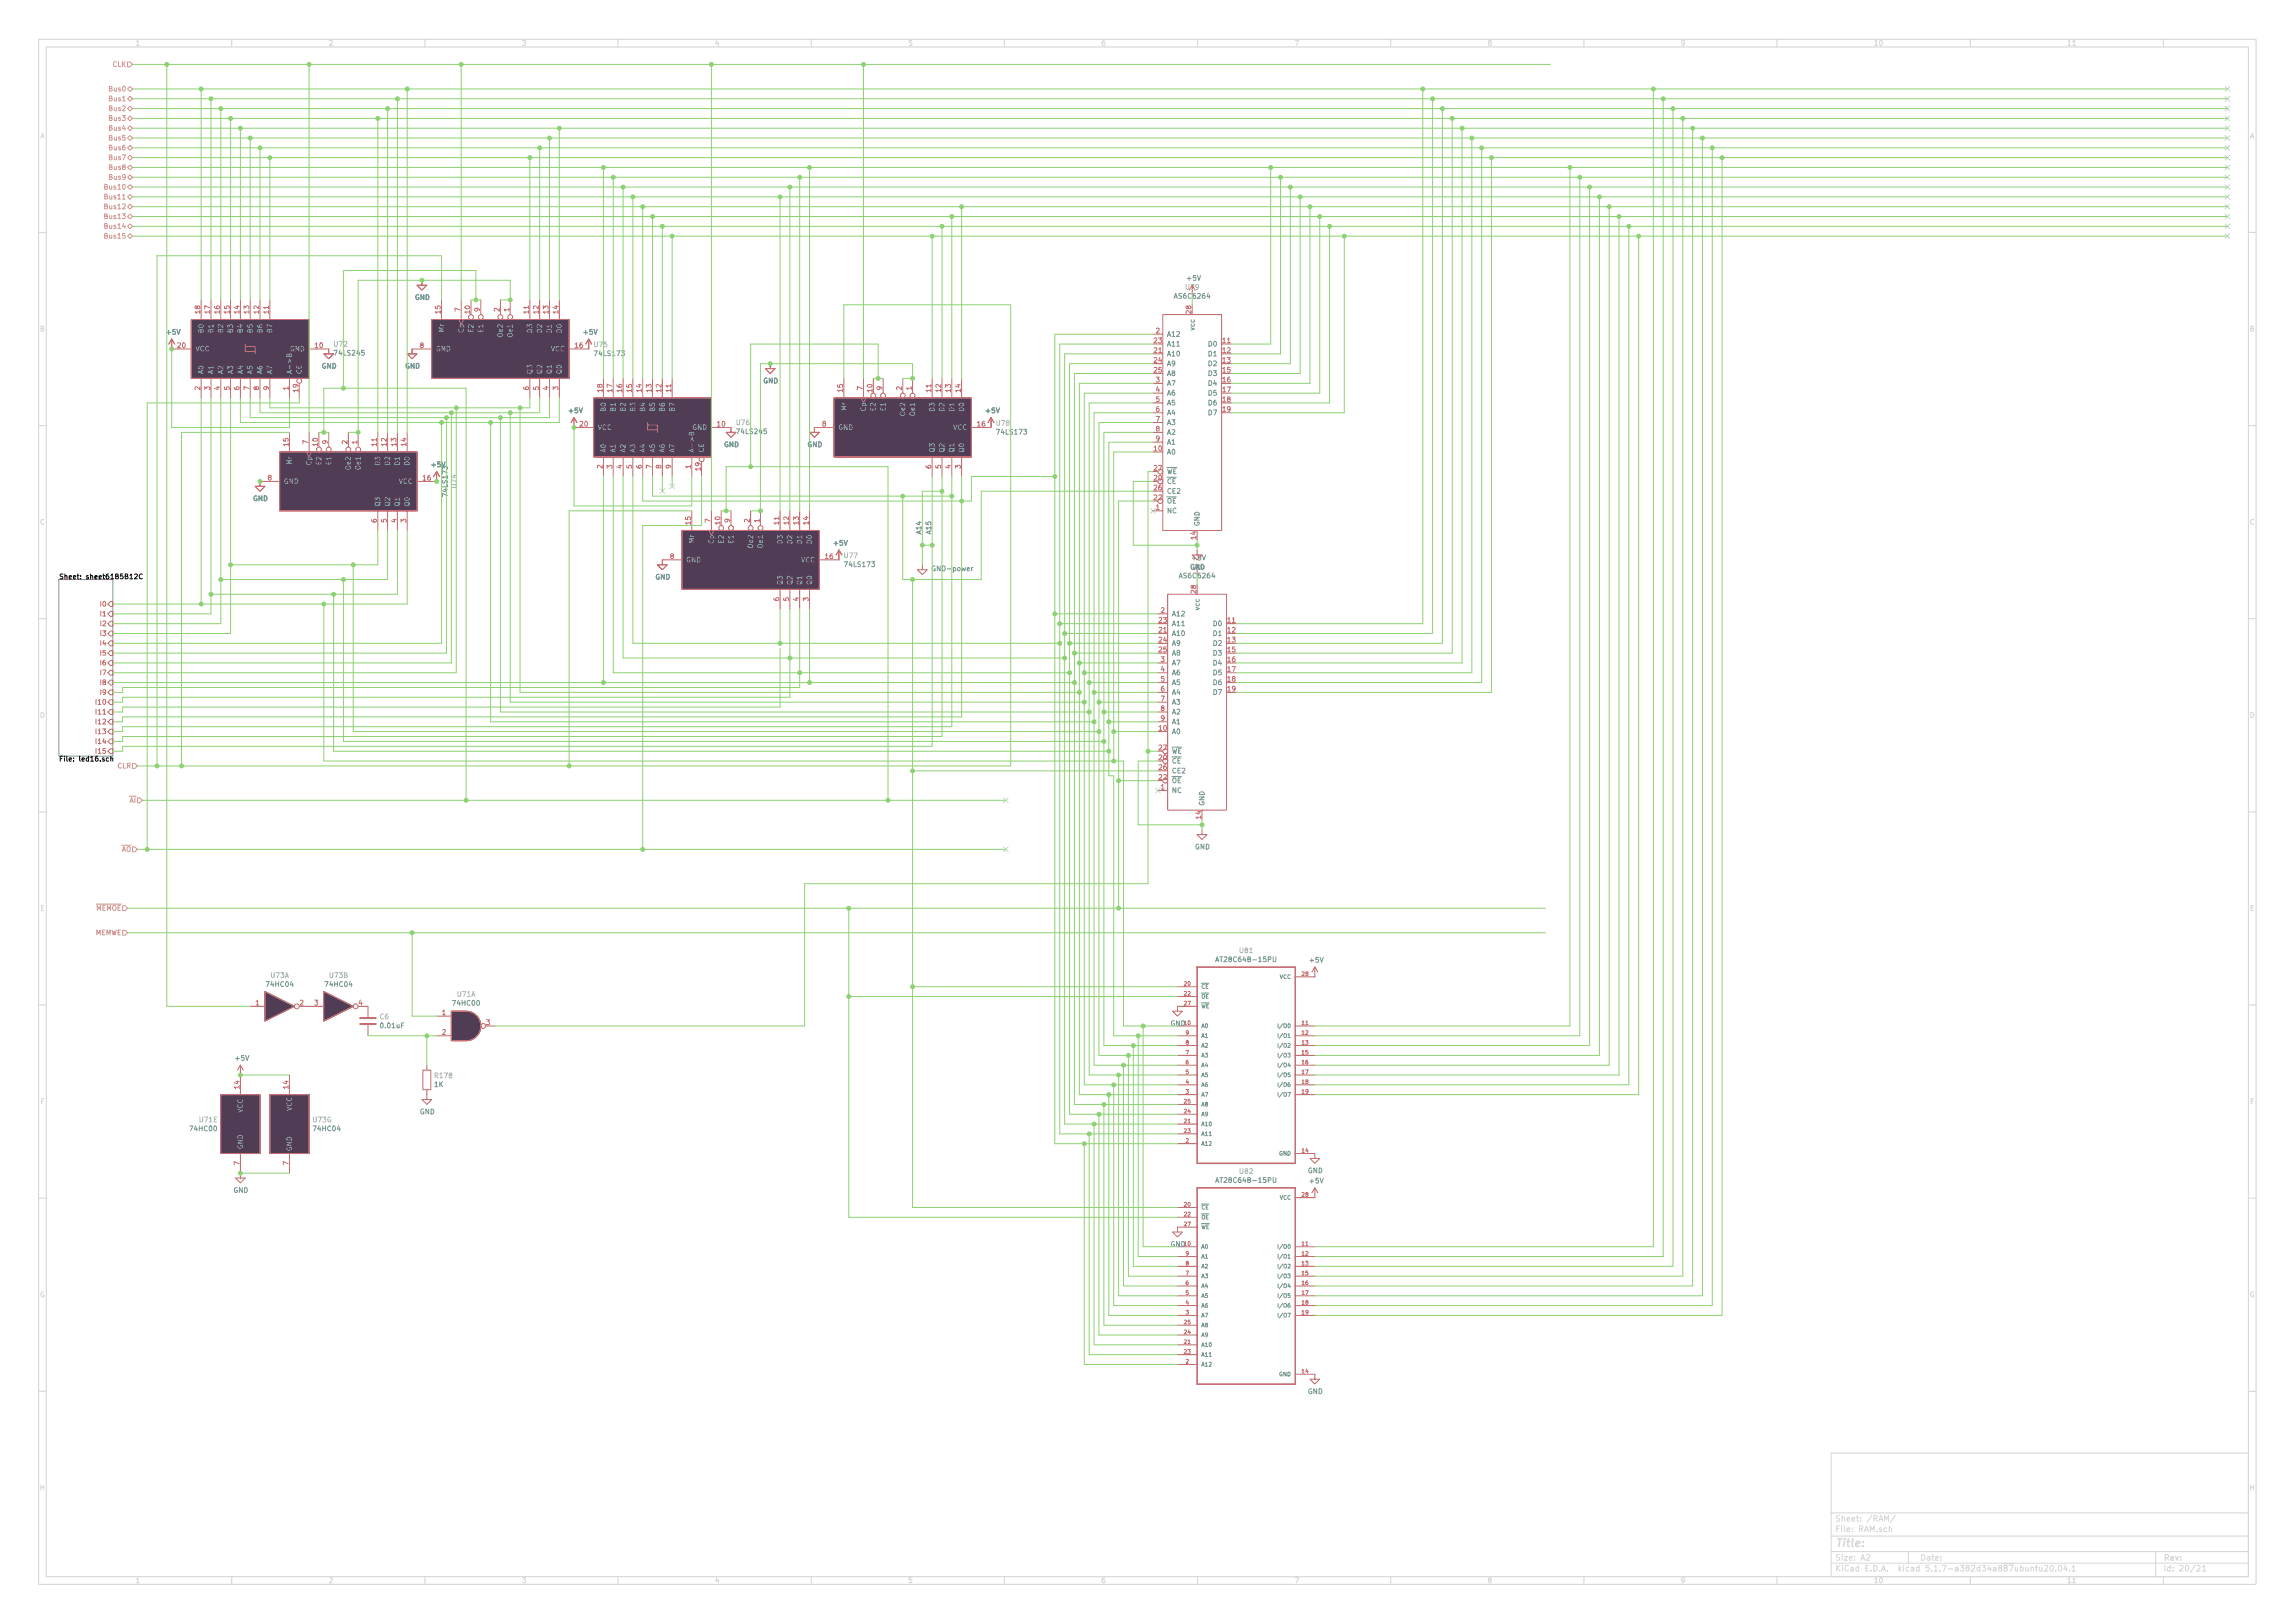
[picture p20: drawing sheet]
<svg xmlns="http://www.w3.org/2000/svg" width="594mm" height="420mm" viewBox="0 0 594 420" stroke-linecap="round" stroke-linejoin="round" font-family="sans-serif">
<defs><g id="words">
<text font-size="2.8" fill="#d3d3d3" x="475" y="400.4">Title:</text>
<g font-size="2.1" fill="#d3d3d3">
<text x="475" y="393.9">Sheet: /RAM/</text>
<text x="475" y="396.6">File: RAM.sch</text>
<text x="475" y="406.8">KiCad E.D.A. kicad 5.1.7-a382d34a887ubuntu20.04.1</text>
<text x="475" y="404">Size: A2</text>
<text x="497" y="404">Date:</text>
<text x="560" y="404">Rev:</text>
<text x="560" y="406.8">Id: 20/21</text>
</g>
<g font-size="1.8" fill="#d3d3d3">
<text x="35" y="11.8">1</text>
<text x="85" y="11.8">2</text>
<text x="135" y="11.8">3</text>
<text x="185" y="11.8">4</text>
<text x="235" y="11.8">5</text>
<text x="285" y="11.8">6</text>
<text x="335" y="11.8">7</text>
<text x="385" y="11.8">8</text>
<text x="435" y="11.8">9</text>
<text x="485" y="11.8">10</text>
<text x="535" y="11.8">11</text>
<text x="10.4" y="35.8">A</text>
<text x="582.4" y="35.8">A</text>
<text x="10.4" y="85.8">B</text>
<text x="582.4" y="85.8">B</text>
<text x="10.4" y="135.8">C</text>
<text x="582.4" y="135.8">C</text>
<text x="10.4" y="185.8">D</text>
<text x="582.4" y="185.8">D</text>
<text x="10.4" y="235.8">E</text>
<text x="582.4" y="235.8">E</text>
<text x="10.5" y="285.8">F</text>
<text x="582.5" y="285.8">F</text>
<text x="10.3" y="335.8">G</text>
<text x="582.3" y="335.8">G</text>
<text x="10.4" y="385.8">H</text>
<text x="582.4" y="385.8">H</text>
<text x="35" y="409.8">1</text>
<text x="85" y="409.8">2</text>
<text x="135" y="409.8">3</text>
<text x="185" y="409.8">4</text>
<text x="235" y="409.8">5</text>
<text x="285" y="409.8">6</text>
<text x="335" y="409.8">7</text>
<text x="385" y="409.8">8</text>
<text x="435" y="409.8">9</text>
<text x="485" y="409.8">10</text>
<text x="535" y="409.8">11</text>
</g>
<g font-size="1.8" fill="#c3ae72">
<text x="29.1" y="17.3">CLK</text>
<text x="28.4" y="23.7">Bus0</text>
<text x="28.4" y="28.7">Bus2</text>
<text x="28.4" y="26.2">Bus1</text>
<text x="28.4" y="33.8">Bus4</text>
<text x="28.4" y="31.3">Bus3</text>
<text x="28.4" y="38.9">Bus6</text>
<text x="28.4" y="41.4">Bus7</text>
<text x="28.4" y="36.4">Bus5</text>
<text x="28.4" y="46.5">Bus9</text>
<text x="28.4" y="44">Bus8</text>
<text x="27.5" y="51.6">Bus11</text>
<text x="27.5" y="49.1">Bus10</text>
<text x="27.5" y="56.7">Bus13</text>
<text x="27.5" y="54.1">Bus12</text>
<text x="27.5" y="59.2">Bus14</text>
<text x="27.5" y="61.8">Bus15</text>
<text x="30.4" y="198.9">CLR</text>
<text x="33.5" y="207.8">AI</text>
<text x="31.4" y="220.5">AO</text>
<text x="24.8" y="235.8">MEMOE</text>
<text x="24.5" y="242.1">MEMWE</text>
</g>
<g font-size="1.8" fill="#669696">
<text x="107.4" y="77.6">GND</text>
<text x="304.3" y="77.3">AS6C6264</text>
<text x="307.4" y="72.7">+5V</text>
<text x="43.2" y="86.6">+5V</text>
<text x="52.7" y="86" transform="rotate(-90 52.7 86)">B0</text>
<text x="55.2" y="86" transform="rotate(-90 55.2 86)">B1</text>
<text x="57.8" y="86" transform="rotate(-90 57.8 86)">B2</text>
<text x="60.3" y="86" transform="rotate(-90 60.3 86)">B3</text>
<text x="62.9" y="86" transform="rotate(-90 62.9 86)">B4</text>
<text x="65.4" y="86" transform="rotate(-90 65.4 86)">B5</text>
<text x="67.9" y="86" transform="rotate(-90 67.9 86)">B6</text>
<text x="70.5" y="86" transform="rotate(-90 70.5 86)">B7</text>
<text x="114.9" y="85.9" transform="rotate(-90 114.9 85.9)">Mr</text>
<text x="120" y="86.1" transform="rotate(-90 120 86.1)">Cp</text>
<text x="122.6" y="85.9" transform="rotate(-90 122.6 85.9)">E2</text>
<text x="125.1" y="85.9" transform="rotate(-90 125.1 85.9)">E1</text>
<text x="130.2" y="87.1" transform="rotate(-90 130.2 87.1)">Oe2</text>
<text x="132.7" y="87.1" transform="rotate(-90 132.7 87.1)">Oe1</text>
<text x="137.8" y="86" transform="rotate(-90 137.8 86)">D3</text>
<text x="140.3" y="86" transform="rotate(-90 140.3 86)">D2</text>
<text x="142.9" y="86" transform="rotate(-90 142.9 86)">D1</text>
<text x="145.4" y="86" transform="rotate(-90 145.4 86)">D0</text>
<text x="151.2" y="86.6">+5V</text>
<text x="302" y="87.2">A12</text>
<text x="302" y="89.7">A11</text>
<text x="309.2" y="85.4" transform="rotate(-90 309.2 85.4)">vcc</text>
<text x="313" y="89.7">D0</text>
<text x="50.5" y="91">VCC</text>
<text x="75.1" y="91">GND</text>
<text x="83.3" y="95.4">GND</text>
<text x="86.8" y="92">74LS245</text>
<text x="104.9" y="95.4">GND</text>
<text x="112.8" y="91">GND</text>
<text x="142.6" y="91">VCC</text>
<text x="154.2" y="92.2">74LS173</text>
<text x="302" y="92.2">A10</text>
<text x="302" y="94.8">A9</text>
<text x="313" y="92.2">D1</text>
<text x="313" y="94.8">D2</text>
<text x="52.7" y="96.9" transform="rotate(-90 52.7 96.9)">A0</text>
<text x="55.2" y="96.9" transform="rotate(-90 55.2 96.9)">A1</text>
<text x="57.8" y="96.9" transform="rotate(-90 57.8 96.9)">A2</text>
<text x="60.3" y="96.9" transform="rotate(-90 60.3 96.9)">A3</text>
<text x="62.9" y="96.9" transform="rotate(-90 62.9 96.9)">A4</text>
<text x="65.4" y="96.9" transform="rotate(-90 65.4 96.9)">A5</text>
<text x="67.9" y="96.9" transform="rotate(-90 67.9 96.9)">A6</text>
<text x="70.5" y="96.9" transform="rotate(-90 70.5 96.9)">A7</text>
<text x="75.6" y="96.9" transform="rotate(-90 75.6 96.9)">A-&gt;B</text>
<text x="78.1" y="96.9" transform="rotate(-90 78.1 96.9)">CE</text>
<text x="137.8" y="96.9" transform="rotate(-90 137.8 96.9)">Q3</text>
<text x="140.3" y="96.9" transform="rotate(-90 140.3 96.9)">Q2</text>
<text x="142.9" y="96.9" transform="rotate(-90 142.9 96.9)">Q1</text>
<text x="145.4" y="96.9" transform="rotate(-90 145.4 96.9)">Q0</text>
<text x="197.6" y="99.2">GND</text>
<text x="302" y="97.3">A8</text>
<text x="302" y="99.9">A7</text>
<text x="313" y="97.3">D3</text>
<text x="313" y="99.9">D4</text>
<text x="147.4" y="107">+5V</text>
<text x="156.8" y="106.3" transform="rotate(-90 156.8 106.3)">B0</text>
<text x="159.4" y="106.3" transform="rotate(-90 159.4 106.3)">B1</text>
<text x="161.9" y="106.3" transform="rotate(-90 161.9 106.3)">B2</text>
<text x="164.5" y="106.3" transform="rotate(-90 164.5 106.3)">B3</text>
<text x="167" y="106.3" transform="rotate(-90 167 106.3)">B4</text>
<text x="169.5" y="106.3" transform="rotate(-90 169.5 106.3)">B5</text>
<text x="172.1" y="106.3" transform="rotate(-90 172.1 106.3)">B6</text>
<text x="174.6" y="106.3" transform="rotate(-90 174.6 106.3)">B7</text>
<text x="219.1" y="106.2" transform="rotate(-90 219.1 106.2)">Mr</text>
<text x="224.2" y="106.4" transform="rotate(-90 224.2 106.4)">Cp</text>
<text x="226.7" y="106.2" transform="rotate(-90 226.7 106.2)">E2</text>
<text x="229.2" y="106.2" transform="rotate(-90 229.2 106.2)">E1</text>
<text x="234.3" y="107.4" transform="rotate(-90 234.3 107.4)">Oe2</text>
<text x="236.9" y="107.4" transform="rotate(-90 236.9 107.4)">Oe1</text>
<text x="241.9" y="106.3" transform="rotate(-90 241.9 106.3)">D3</text>
<text x="244.5" y="106.3" transform="rotate(-90 244.5 106.3)">D2</text>
<text x="247" y="106.3" transform="rotate(-90 247 106.3)">D1</text>
<text x="249.6" y="106.3" transform="rotate(-90 249.6 106.3)">D0</text>
<text x="255.3" y="107">+5V</text>
<text x="302" y="102.4">A6</text>
<text x="302" y="104.9">A5</text>
<text x="302" y="107.5">A4</text>
<text x="313" y="102.4">D5</text>
<text x="313" y="104.9">D6</text>
<text x="313" y="107.5">D7</text>
<text x="154.7" y="111.3">VCC</text>
<text x="179.2" y="111.3">GND</text>
<text x="191" y="112.4">74LS245</text>
<text x="216.9" y="111.3">GND</text>
<text x="246.7" y="111.3">VCC</text>
<text x="258.3" y="112.5">74LS173</text>
<text x="302" y="110">A3</text>
<text x="302" y="112.6">A2</text>
<text x="156.8" y="117.3" transform="rotate(-90 156.8 117.3)">A0</text>
<text x="159.4" y="117.3" transform="rotate(-90 159.4 117.3)">A1</text>
<text x="161.9" y="117.3" transform="rotate(-90 161.9 117.3)">A2</text>
<text x="164.5" y="117.3" transform="rotate(-90 164.5 117.3)">A3</text>
<text x="167" y="117.3" transform="rotate(-90 167 117.3)">A4</text>
<text x="169.5" y="117.3" transform="rotate(-90 169.5 117.3)">A5</text>
<text x="172.1" y="117.3" transform="rotate(-90 172.1 117.3)">A6</text>
<text x="174.6" y="117.3" transform="rotate(-90 174.6 117.3)">A7</text>
<text x="179.7" y="117.3" transform="rotate(-90 179.7 117.3)">A-&gt;B</text>
<text x="182.2" y="117.3" transform="rotate(-90 182.2 117.3)">CE</text>
<text x="187.4" y="115.7">GND</text>
<text x="209" y="115.7">GND</text>
<text x="241.9" y="117.3" transform="rotate(-90 241.9 117.3)">Q3</text>
<text x="244.5" y="117.3" transform="rotate(-90 244.5 117.3)">Q2</text>
<text x="247" y="117.3" transform="rotate(-90 247 117.3)">Q1</text>
<text x="249.6" y="117.3" transform="rotate(-90 249.6 117.3)">Q0</text>
<text x="302" y="117.6">A0</text>
<text x="302" y="115.1">A1</text>
<text x="73.4" y="125.3">GND</text>
<text x="75.6" y="120.2" transform="rotate(-90 75.6 120.2)">Mr</text>
<text x="80.6" y="120.4" transform="rotate(-90 80.6 120.4)">Cp</text>
<text x="83.2" y="120.2" transform="rotate(-90 83.2 120.2)">E2</text>
<text x="85.7" y="120.2" transform="rotate(-90 85.7 120.2)">E1</text>
<text x="90.8" y="121.4" transform="rotate(-90 90.8 121.4)">Oe2</text>
<text x="93.3" y="121.4" transform="rotate(-90 93.3 121.4)">Oe1</text>
<text x="98.4" y="120.3" transform="rotate(-90 98.4 120.3)">D3</text>
<text x="101" y="120.3" transform="rotate(-90 101 120.3)">D2</text>
<text x="103.2" y="125.3">VCC</text>
<text x="103.5" y="120.3" transform="rotate(-90 103.5 120.3)">D1</text>
<text x="106" y="120.3" transform="rotate(-90 106 120.3)">D0</text>
<text x="111.8" y="120.9">+5V</text>
<text x="302" y="125.3">CE</text>
<text x="302" y="122.7">WE</text>
<text x="65.5" y="129.7">GND</text>
<text x="98.4" y="131.2" transform="rotate(-90 98.4 131.2)">Q3</text>
<text x="101" y="131.2" transform="rotate(-90 101 131.2)">Q2</text>
<text x="103.5" y="131.2" transform="rotate(-90 103.5 131.2)">Q1</text>
<text x="106" y="131.2" transform="rotate(-90 106 131.2)">Q0</text>
<text x="115.9" y="128.2" transform="rotate(-90 115.9 128.2)">74LS173</text>
<text x="302" y="130.3">OE</text>
<text x="302" y="127.8">CE2</text>
<text x="302" y="132.9">NC</text>
<text x="310.5" y="136.3" transform="rotate(-90 310.5 136.3)">GND</text>
<text x="179.7" y="140.5" transform="rotate(-90 179.7 140.5)">Mr</text>
<text x="184.8" y="140.7" transform="rotate(-90 184.8 140.7)">Cp</text>
<text x="187.3" y="140.5" transform="rotate(-90 187.3 140.5)">E2</text>
<text x="189.9" y="140.5" transform="rotate(-90 189.9 140.5)">E1</text>
<text x="194.9" y="141.7" transform="rotate(-90 194.9 141.7)">Oe2</text>
<text x="197.5" y="141.7" transform="rotate(-90 197.5 141.7)">Oe1</text>
<text x="202.6" y="140.6" transform="rotate(-90 202.6 140.6)">D3</text>
<text x="205.1" y="140.6" transform="rotate(-90 205.1 140.6)">D2</text>
<text x="207.6" y="140.6" transform="rotate(-90 207.6 140.6)">D1</text>
<text x="210.2" y="140.6" transform="rotate(-90 210.2 140.6)">D0</text>
<text x="216" y="141.2">+5V</text>
<text x="177.5" y="145.6">GND</text>
<text x="207.3" y="145.6">VCC</text>
<text x="218.9" y="146.8">74LS173</text>
<text x="241.7" y="147.8">GND-power</text>
<text x="305.6" y="149.7">AS6C6264</text>
<text x="308.3" y="147.4">U80</text>
<text x="308.7" y="145.1">+5V</text>
<text x="169.6" y="150">GND</text>
<text x="202.6" y="151.6" transform="rotate(-90 202.6 151.6)">Q3</text>
<text x="205.1" y="151.6" transform="rotate(-90 205.1 151.6)">Q2</text>
<text x="207.6" y="151.6" transform="rotate(-90 207.6 151.6)">Q1</text>
<text x="210.2" y="151.6" transform="rotate(-90 210.2 151.6)">Q0</text>
<text x="303.3" y="159.6">A12</text>
<text x="310.5" y="157.8" transform="rotate(-90 310.5 157.8)">vcc</text>
<text x="303.3" y="164.6">A10</text>
<text x="303.3" y="162.1">A11</text>
<text x="303.3" y="167.2">A9</text>
<text x="314.2" y="162.1">D0</text>
<text x="314.2" y="164.6">D1</text>
<text x="314.2" y="167.2">D2</text>
<text x="303.3" y="169.7">A8</text>
<text x="303.3" y="172.3">A7</text>
<text x="314.2" y="169.7">D3</text>
<text x="314.2" y="172.3">D4</text>
<text x="303.3" y="174.8">A6</text>
<text x="303.3" y="177.3">A5</text>
<text x="303.3" y="179.9">A4</text>
<text x="314.2" y="174.8">D5</text>
<text x="314.2" y="177.3">D6</text>
<text x="314.2" y="179.9">D7</text>
<text x="303.3" y="182.4">A3</text>
<text x="303.3" y="185">A2</text>
<text x="303.3" y="190">A0</text>
<text x="303.3" y="187.5">A1</text>
<text x="303.3" y="197.7">CE</text>
<text x="303.3" y="195.1">WE</text>
<text x="303.3" y="202.7">OE</text>
<text x="303.3" y="200.2">CE2</text>
<text x="303.3" y="205.3">NC</text>
<text x="311.8" y="208.7" transform="rotate(-90 311.8 208.7)">GND</text>
<text x="309.3" y="219.9">GND</text>
<text x="315.6" y="249">AT28C64B-15PU</text>
<text x="339.1" y="249.2">+5V</text>
<text x="69.2" y="255.5">74HC04</text>
<text x="84.4" y="255.5">74HC04</text>
<text x="117.4" y="260.3">74HC00</text>
<text x="98.7" y="266.2">0.01uF</text>
<text x="303" y="265.6">GND</text>
<text x="61" y="274.6">+5V</text>
<text x="112.5" y="281.4">1K</text>
<text x="75.6" y="287.6" transform="rotate(-90 75.6 287.6)">VCC</text>
<text x="49.4" y="292.8">74HC00</text>
<text x="62.9" y="288.1" transform="rotate(-90 62.9 288.1)">VCC</text>
<text x="81.3" y="292.8">74HC04</text>
<text x="108.7" y="288.5">GND</text>
<text x="62.9" y="297.6" transform="rotate(-90 62.9 297.6)">GND</text>
<text x="75.6" y="298.1" transform="rotate(-90 75.6 298.1)">GND</text>
<text x="338.5" y="303.7">GND</text>
<text x="60.4" y="308.8">GND</text>
<text x="315.6" y="306.2">AT28C64B-15PU</text>
<text x="339.1" y="306.3">+5V</text>
<text x="303" y="322.7">GND</text>
<text x="338.5" y="360.8">GND</text>
</g>
<g font-size="1.8" fill="#c4626b">
<text x="307" y="75">U79</text>
<text x="51.8" y="81.1" transform="rotate(-90 51.8 81.1)">18</text>
<text x="54.4" y="81.1" transform="rotate(-90 54.4 81.1)">17</text>
<text x="56.9" y="81.1" transform="rotate(-90 56.9 81.1)">16</text>
<text x="59.4" y="81.1" transform="rotate(-90 59.4 81.1)">15</text>
<text x="62" y="81.1" transform="rotate(-90 62 81.1)">14</text>
<text x="64.5" y="81.1" transform="rotate(-90 64.5 81.1)">13</text>
<text x="67.1" y="81.1" transform="rotate(-90 67.1 81.1)">12</text>
<text x="69.6" y="81.1" transform="rotate(-90 69.6 81.1)">11</text>
<text x="114" y="81.1" transform="rotate(-90 114 81.1)">15</text>
<text x="119.1" y="80.7" transform="rotate(-90 119.1 80.7)">7</text>
<text x="121.7" y="81.1" transform="rotate(-90 121.7 81.1)">10</text>
<text x="124.2" y="80.7" transform="rotate(-90 124.2 80.7)">9</text>
<text x="129.3" y="80.7" transform="rotate(-90 129.3 80.7)">2</text>
<text x="131.8" y="80.7" transform="rotate(-90 131.8 80.7)">1</text>
<text x="136.9" y="81.1" transform="rotate(-90 136.9 81.1)">11</text>
<text x="139.4" y="81.1" transform="rotate(-90 139.4 81.1)">12</text>
<text x="142" y="81.1" transform="rotate(-90 142 81.1)">13</text>
<text x="144.5" y="81.1" transform="rotate(-90 144.5 81.1)">14</text>
<text x="308.4" y="81.1" transform="rotate(-90 308.4 81.1)">28</text>
<text x="298.8" y="88.8">23</text>
<text x="299.2" y="86.3">2</text>
<text x="316.5" y="88.8">11</text>
<text x="46" y="90.1">20</text>
<text x="81.6" y="90.1">10</text>
<text x="108.7" y="90.1">8</text>
<text x="148.9" y="90.1">16</text>
<text x="298.8" y="91.4">21</text>
<text x="298.8" y="93.9">24</text>
<text x="316.5" y="91.4">12</text>
<text x="316.5" y="93.9">13</text>
<text x="51.8" y="101" transform="rotate(-90 51.8 101)">2</text>
<text x="54.4" y="101" transform="rotate(-90 54.4 101)">3</text>
<text x="56.9" y="101" transform="rotate(-90 56.9 101)">4</text>
<text x="59.4" y="101" transform="rotate(-90 59.4 101)">5</text>
<text x="62" y="101" transform="rotate(-90 62 101)">6</text>
<text x="64.5" y="101" transform="rotate(-90 64.5 101)">7</text>
<text x="67.1" y="101" transform="rotate(-90 67.1 101)">8</text>
<text x="69.6" y="101" transform="rotate(-90 69.6 101)">9</text>
<text x="74.7" y="101" transform="rotate(-90 74.7 101)">1</text>
<text x="77.2" y="101.5" transform="rotate(-90 77.2 101.5)">19</text>
<text x="136.9" y="101" transform="rotate(-90 136.9 101)">6</text>
<text x="139.4" y="101" transform="rotate(-90 139.4 101)">5</text>
<text x="142" y="101" transform="rotate(-90 142 101)">4</text>
<text x="144.5" y="101" transform="rotate(-90 144.5 101)">3</text>
<text x="156" y="101.5" transform="rotate(-90 156 101.5)">18</text>
<text x="158.5" y="101.5" transform="rotate(-90 158.5 101.5)">17</text>
<text x="161" y="101.5" transform="rotate(-90 161 101.5)">16</text>
<text x="163.6" y="101.5" transform="rotate(-90 163.6 101.5)">15</text>
<text x="166.1" y="101.5" transform="rotate(-90 166.1 101.5)">14</text>
<text x="168.7" y="101.5" transform="rotate(-90 168.7 101.5)">13</text>
<text x="171.2" y="101.5" transform="rotate(-90 171.2 101.5)">12</text>
<text x="173.7" y="101.5" transform="rotate(-90 173.7 101.5)">11</text>
<text x="218.2" y="101.5" transform="rotate(-90 218.2 101.5)">15</text>
<text x="223.3" y="101" transform="rotate(-90 223.3 101)">7</text>
<text x="225.8" y="101.5" transform="rotate(-90 225.8 101.5)">10</text>
<text x="228.3" y="101" transform="rotate(-90 228.3 101)">9</text>
<text x="233.4" y="101" transform="rotate(-90 233.4 101)">2</text>
<text x="236" y="101" transform="rotate(-90 236 101)">1</text>
<text x="241" y="101.5" transform="rotate(-90 241 101.5)">11</text>
<text x="243.6" y="101.5" transform="rotate(-90 243.6 101.5)">12</text>
<text x="246.1" y="101.5" transform="rotate(-90 246.1 101.5)">13</text>
<text x="248.7" y="101.5" transform="rotate(-90 248.7 101.5)">14</text>
<text x="298.8" y="96.4">25</text>
<text x="299.2" y="99">3</text>
<text x="299.2" y="101.5">4</text>
<text x="316.5" y="96.4">15</text>
<text x="316.5" y="99">16</text>
<text x="316.5" y="101.5">17</text>
<text x="299.2" y="104.1">5</text>
<text x="299.2" y="106.6">6</text>
<text x="316.5" y="104.1">18</text>
<text x="316.5" y="106.6">19</text>
<text x="150.2" y="110.4">20</text>
<text x="185.7" y="110.4">10</text>
<text x="212.9" y="110.4">8</text>
<text x="253" y="110.4">16</text>
<text x="299.2" y="109.1">7</text>
<text x="299.2" y="111.7">8</text>
<text x="74.7" y="115.4" transform="rotate(-90 74.7 115.4)">15</text>
<text x="79.8" y="115" transform="rotate(-90 79.8 115)">7</text>
<text x="82.3" y="115.4" transform="rotate(-90 82.3 115.4)">10</text>
<text x="84.8" y="115" transform="rotate(-90 84.8 115)">9</text>
<text x="89.9" y="115" transform="rotate(-90 89.9 115)">2</text>
<text x="92.5" y="115" transform="rotate(-90 92.5 115)">1</text>
<text x="97.5" y="115.4" transform="rotate(-90 97.5 115.4)">11</text>
<text x="100.1" y="115.4" transform="rotate(-90 100.1 115.4)">12</text>
<text x="102.6" y="115.4" transform="rotate(-90 102.6 115.4)">13</text>
<text x="105.2" y="115.4" transform="rotate(-90 105.2 115.4)">14</text>
<text x="298.8" y="116.8">10</text>
<text x="299.2" y="114.2">9</text>
<text x="69.4" y="124.4">8</text>
<text x="109.5" y="124.4">16</text>
<text x="156" y="121.3" transform="rotate(-90 156 121.3)">2</text>
<text x="158.5" y="121.3" transform="rotate(-90 158.5 121.3)">3</text>
<text x="161" y="121.3" transform="rotate(-90 161 121.3)">4</text>
<text x="163.6" y="121.3" transform="rotate(-90 163.6 121.3)">5</text>
<text x="166.1" y="121.3" transform="rotate(-90 166.1 121.3)">6</text>
<text x="168.7" y="121.3" transform="rotate(-90 168.7 121.3)">7</text>
<text x="171.2" y="121.3" transform="rotate(-90 171.2 121.3)">8</text>
<text x="173.7" y="121.3" transform="rotate(-90 173.7 121.3)">9</text>
<text x="178.8" y="121.3" transform="rotate(-90 178.8 121.3)">1</text>
<text x="181.4" y="121.8" transform="rotate(-90 181.4 121.8)">19</text>
<text x="241" y="121.3" transform="rotate(-90 241 121.3)">6</text>
<text x="243.6" y="121.3" transform="rotate(-90 243.6 121.3)">5</text>
<text x="246.1" y="121.3" transform="rotate(-90 246.1 121.3)">4</text>
<text x="248.7" y="121.3" transform="rotate(-90 248.7 121.3)">3</text>
<text x="298.8" y="124.4">20</text>
<text x="298.8" y="121.8">27</text>
<text x="298.8" y="129.5">22</text>
<text x="298.8" y="126.9">26</text>
<text x="299.2" y="132">1</text>
<text x="97.5" y="135.3" transform="rotate(-90 97.5 135.3)">6</text>
<text x="100.1" y="135.3" transform="rotate(-90 100.1 135.3)">5</text>
<text x="102.6" y="135.3" transform="rotate(-90 102.6 135.3)">4</text>
<text x="105.2" y="135.3" transform="rotate(-90 105.2 135.3)">3</text>
<text x="178.8" y="135.8" transform="rotate(-90 178.8 135.8)">15</text>
<text x="183.9" y="135.3" transform="rotate(-90 183.9 135.3)">7</text>
<text x="186.4" y="135.8" transform="rotate(-90 186.4 135.8)">10</text>
<text x="189" y="135.3" transform="rotate(-90 189 135.3)">9</text>
<text x="194.1" y="135.3" transform="rotate(-90 194.1 135.3)">2</text>
<text x="196.6" y="135.3" transform="rotate(-90 196.6 135.3)">1</text>
<text x="201.7" y="135.8" transform="rotate(-90 201.7 135.8)">11</text>
<text x="204.2" y="135.8" transform="rotate(-90 204.2 135.8)">12</text>
<text x="206.8" y="135.8" transform="rotate(-90 206.8 135.8)">13</text>
<text x="209.3" y="135.8" transform="rotate(-90 209.3 135.8)">14</text>
<text x="309.6" y="139.6" transform="rotate(-90 309.6 139.6)">14</text>
<text x="173.5" y="144.7">8</text>
<text x="213.7" y="144.7">16</text>
<text x="201.7" y="155.6" transform="rotate(-90 201.7 155.6)">6</text>
<text x="204.2" y="155.6" transform="rotate(-90 204.2 155.6)">5</text>
<text x="206.8" y="155.6" transform="rotate(-90 206.8 155.6)">4</text>
<text x="209.3" y="155.6" transform="rotate(-90 209.3 155.6)">3</text>
<text x="309.6" y="153.5" transform="rotate(-90 309.6 153.5)">28</text>
<text x="300" y="161.2">23</text>
<text x="300.5" y="158.7">2</text>
<text x="317.8" y="161.2">11</text>
<text x="300" y="163.7">21</text>
<text x="300" y="166.3">24</text>
<text x="317.8" y="163.7">12</text>
<text x="317.8" y="166.3">13</text>
<text x="300" y="168.8">25</text>
<text x="300.5" y="171.4">3</text>
<text x="300.5" y="173.9">4</text>
<text x="317.8" y="168.8">15</text>
<text x="317.8" y="171.4">16</text>
<text x="317.8" y="173.9">17</text>
<text x="300.5" y="176.4">5</text>
<text x="300.5" y="179">6</text>
<text x="317.8" y="176.4">18</text>
<text x="317.8" y="179">19</text>
<text x="300.5" y="181.5">7</text>
<text x="300.5" y="184.1">8</text>
<text x="300" y="189.1">10</text>
<text x="300.5" y="186.6">9</text>
<text x="300" y="196.8">20</text>
<text x="300" y="194.2">27</text>
<text x="300" y="201.8">22</text>
<text x="300" y="199.3">26</text>
<text x="300.5" y="204.4">1</text>
<text x="310.9" y="212" transform="rotate(-90 310.9 212)">14</text>
<text x="66.2" y="260.3">1</text>
<text x="77.6" y="260.3">2</text>
<text x="81.4" y="260.3">3</text>
<text x="92.9" y="260.3">4</text>
<text x="114.5" y="262.8">1</text>
<text x="114.5" y="267.9">2</text>
<text x="125.9" y="265.3">3</text>
<text x="62" y="281.8" transform="rotate(-90 62 281.8)">14</text>
<text x="74.7" y="281.8" transform="rotate(-90 74.7 281.8)">14</text>
<text x="62" y="301.6" transform="rotate(-90 62 301.6)">7</text>
<text x="74.7" y="301.6" transform="rotate(-90 74.7 301.6)">7</text>
</g>
<g font-size="1.8" fill="#a683e1">
<text x="86.5" y="89.7">U72</text>
<text x="153.8" y="89.9">U75</text>
<text x="190.7" y="110">U76</text>
<text x="258" y="110.2">U78</text>
<text x="118.2" y="126.3" transform="rotate(-90 118.2 126.3)">U74</text>
<text x="218.6" y="144.5">U77</text>
<text x="321" y="246.7">U81</text>
<text x="70.1" y="253.2">U73A</text>
<text x="85.4" y="253.2">U73B</text>
<text x="98.4" y="263.8">C6</text>
<text x="118.4" y="258">U71A</text>
<text x="112.7" y="279.1">R178</text>
<text x="51.7" y="290.5">U71E</text>
<text x="81.1" y="290.5">U73G</text>
<text x="321" y="303.9">U82</text>
</g>
<g font-size="1.8" fill="#4487aa">
<text x="238.5" y="138" transform="rotate(-90 238.5 138)">A14</text>
<text x="241" y="138" transform="rotate(-90 241 138)">A15</text>
</g>
<g font-size="1.8">
<text x="15.2" y="149.9">Sheet: sheet61B5B12C</text>
<text x="15.2" y="197.1">File: led16.sch</text>
</g>
<g font-size="1.8" fill="#c47a4f">
<text x="26.2" y="157">I0</text>
<text x="26.2" y="159.6">I1</text>
<text x="26.2" y="162.1">I2</text>
<text x="26.2" y="164.6">I3</text>
<text x="26.2" y="167.2">I4</text>
<text x="26.2" y="169.7">I5</text>
<text x="26.2" y="172.3">I6</text>
<text x="26.2" y="174.8">I7</text>
<text x="26.2" y="177.3">I8</text>
<text x="26.2" y="179.9">I9</text>
<text x="25.2" y="182.4">I10</text>
<text x="25.2" y="185">I11</text>
<text x="25.2" y="187.5">I12</text>
<text x="25.2" y="190">I13</text>
<text x="25.2" y="192.6">I14</text>
<text x="25.2" y="195.1">I15</text>
</g>
<g font-size="1.4" fill="#c4626b">
<text x="306.6" y="255.2">20</text>
<text x="306.6" y="257.7">22</text>
<text x="337" y="252.6">28</text>
<text x="306.6" y="260.3">27</text>
<text x="306.6" y="265.3">10</text>
<text x="307" y="267.9">9</text>
<text x="337" y="265.3">11</text>
<text x="337" y="267.9">12</text>
<text x="307" y="270.4">8</text>
<text x="307" y="273">7</text>
<text x="307" y="275.5">6</text>
<text x="337" y="270.4">13</text>
<text x="337" y="273">15</text>
<text x="337" y="275.5">16</text>
<text x="307" y="278">5</text>
<text x="307" y="280.6">4</text>
<text x="337" y="278">17</text>
<text x="337" y="280.6">18</text>
<text x="306.6" y="285.7">25</text>
<text x="307" y="283.1">3</text>
<text x="337" y="283.1">19</text>
<text x="306.6" y="288.2">24</text>
<text x="306.6" y="290.7">21</text>
<text x="306.6" y="293.3">23</text>
<text x="307" y="295.8">2</text>
<text x="337" y="298.4">14</text>
<text x="337" y="309.8">28</text>
<text x="306.6" y="312.3">20</text>
<text x="306.6" y="317.4">27</text>
<text x="306.6" y="314.9">22</text>
<text x="306.6" y="322.5">10</text>
<text x="337" y="322.5">11</text>
<text x="307" y="325">9</text>
<text x="307" y="327.6">8</text>
<text x="337" y="325">12</text>
<text x="337" y="327.6">13</text>
<text x="307" y="330.1">7</text>
<text x="307" y="332.7">6</text>
<text x="307" y="335.2">5</text>
<text x="337" y="330.1">15</text>
<text x="337" y="332.7">16</text>
<text x="337" y="335.2">17</text>
<text x="307" y="337.7">4</text>
<text x="307" y="340.3">3</text>
<text x="337" y="337.7">18</text>
<text x="337" y="340.3">19</text>
<text x="306.6" y="342.8">25</text>
<text x="306.6" y="345.4">24</text>
<text x="306.6" y="347.9">21</text>
<text x="306.6" y="350.4">23</text>
<text x="307" y="353">2</text>
<text x="337" y="355.5">14</text>
</g>
<g font-size="1.4" fill="#669696">
<text x="310.9" y="255.9">CE</text>
<text x="331.3" y="253.4">VCC</text>
<text x="310.9" y="261">WE</text>
<text x="310.9" y="258.5">OE</text>
<text x="310.9" y="266.1">A0</text>
<text x="310.9" y="268.6">A1</text>
<text x="331.6" y="268.6">I/O1</text>
<text x="310.9" y="271.2">A2</text>
<text x="310.9" y="273.7">A3</text>
<text x="310.9" y="276.3">A4</text>
<text x="310.9" y="278.8">A5</text>
<text x="310.9" y="281.3">A6</text>
<text x="331.6" y="276.3">I/O4</text>
<text x="310.9" y="283.9">A7</text>
<text x="310.9" y="286.4">A8</text>
<text x="310.9" y="289">A9</text>
<text x="310.9" y="291.5">A10</text>
<text x="310.9" y="294">A11</text>
<text x="310.9" y="296.6">A12</text>
<text x="331.1" y="299.1">GND</text>
<text x="331.3" y="310.6">VCC</text>
<text x="310.9" y="313.1">CE</text>
<text x="310.9" y="315.6">OE</text>
<text x="310.9" y="318.2">WE</text>
<text x="310.9" y="323.3">A0</text>
<text x="310.9" y="325.8">A1</text>
<text x="310.9" y="328.3">A2</text>
<text x="331.6" y="325.8">I/O1</text>
<text x="310.9" y="330.9">A3</text>
<text x="310.9" y="333.4">A4</text>
<text x="310.9" y="336">A5</text>
<text x="331.6" y="333.4">I/O4</text>
<text x="310.9" y="338.5">A6</text>
<text x="310.9" y="341">A7</text>
<text x="310.9" y="343.6">A8</text>
<text x="310.9" y="346.1">A9</text>
<text x="310.9" y="348.7">A10</text>
<text x="310.9" y="351.2">A11</text>
<text x="310.9" y="353.7">A12</text>
<text x="331.1" y="356.3">GND</text>
</g>
</g></defs>
<g fill="none" stroke="#d3d3d3" stroke-width=".26">
<path d="M10 10.2h574v400h-574zM12 12.2h570v396h-570zM60 10.2v2M110 10.2v2M160 10.2v2M210 10.2v2M260 10.2v2M310 10.2v2M360 10.2v2M410 10.2v2M460 10.2v2M510 10.2v2"/>
<path d="M536.5 11.8h.8M560 10.2v2M10 60.2h2M582 60.2h2M10 110.2h2M582 110.2h2M10 160.2h2M582 160.2h2M10 210.2h2M582 210.2h2M10 260.2h2M582 260.2h2"/>
<path d="M10 310.2h2M582 310.2h2M10 360.2h2M474 376.2h108v32h-108zM582 360.2h2M474 397.7h108M474 391.7h108M487.8 393.8v-1.5l.5 1.1 .5-1.1v1.5M489.1 395.6h.5l.1 .9M489.1 395v1.5M490.6 392.2l-1.3 2M60 408.2v2"/>
<path d="M110 408.2v2M160 408.2v2M210 408.2v2M260 408.2v2M310 408.2v2M360 408.2v2M410 408.2v2M460 408.2v2M474 404.7h108M474 401.7h108M483.1 402.6l.6-.2 .3 .5-.9 1h.9M494 401.7v3"/>
<path d="M510 408.2v2M525.7 405.9l.6-.1 .1 .9M525.7 405.7v1M526.9 405.7h.6M527.1 405.2v1.3l.4 .2M527.9 405.7l.1 .9h.6M528.6 405.7v1M529.2 405.4l.6-.2 .3 .5-.9 1h.9M530.8 405.4l.2-.2a.8 .8 0 0 1 .5 .8 .8 .8 0 0 1-.5 .7l-.3-.5zM532.2 406.6v.1M532.9 405.4l.2-.2a.8 .8 0 0 1 .6 .8 .8 .8 0 0 1-.6 .7l-.3-.5zM534.6 405.1l-.4 1.1h1"/>
<path d="M534.9 405.7v1M535.7 406.6v.1M536.4 405.7l.4-.5v1.5M536.4 406.7h.8M536.5 409.7h.8M558 401.7v6.5M560 408.2v2M568.7 405.4l.6-.2 .2 .5-.9 1h.9M570.1 405.7l.5-.5v1.5M570.1 406.7h.9"/>
</g>
<path d="M15.2 150h14v45.7h-14z" fill="none" stroke="#856fa5" stroke-width=".26"/>
<path d="M33.6 149.9h.7M34.8 148.7l.5-.1 .3 .3-.8 1h.8M36.8 148.7a.56 .56 0 0 0-.8 .5 .56 .56 0 0 0 .8 .5M28.1 196.3l-.3-.1-.3 .2 .1 .6h.5M28.7 196.3h.5v.7M28.7 195.8v1.2" fill="none" stroke="#000" stroke-width=".26"/>
<g fill="none" stroke="#c47a4f" stroke-width=".26">
<path d="M28.6 155.7h.6v1.3h-.6l-.7-.6zM28.6 158.3h.6v1.3h-.6l-.7-.7zM28.6 160.8h.6v1.3h-.6l-.7-.6zM28.6 163.4h.6v1.2h-.6l-.7-.6zM28.6 165.9h.6v1.3h-.6l-.7-.7zM28.6 168.4h.6v1.3h-.6l-.7-.6zM28.6 171h.6v1.3h-.6l-.7-.7zM28.6 173.5h.6v1.3h-.6l-.7-.6zM28.6 176.1h.6v1.2h-.6l-.7-.6zM28.6 178.6h.6v1.3h-.6l-.7-.7zM28.6 181.1h.6v1.3h-.6l-.7-.6zM28.6 183.7h.6v1.3h-.6l-.7-.7z"/>
<path d="M28.6 186.2h.6v1.3h-.6l-.7-.6zM28.6 188.8h.6v1.2h-.6l-.7-.6zM28.6 191.3h.6v1.3h-.6l-.7-.7zM28.6 193.8h.6v1.3h-.6l-.7-.6z"/>
</g>
<g fill="none" stroke="#c4626b" stroke-width=".26">
<path d="M52.1 77.6v5.1M54.6 77.6v5.1M57.1 77.6v5.1M59.7 77.6v5.1M62.2 77.6v5.1M64.8 77.6v5.1M67.3 77.6v5.1M69.8 77.6v5.1M109.2 72.6v1.2h1.3l-1.3 1.3-1.3-1.3h1.3M114.3 77.6v5.1M119.4 77.6v5.1M121.9 77.6v3.8"/>
<path d="M124.5 77.6v3.8M129.5 77.6v3.8M132.1 77.6v3.8M137.2 77.6v5.1M139.7 77.6v5.1M142.2 77.6v5.1M144.8 77.6v5.1M308.6 73.8v2.6M44.4 87.8l-.7 1.3M44.4 87.8v2.5h5.1M44.4 87.8l.8 1.3M49.5 82.7h30.5v15.3h-30.5z"/>
<path d="M52.1 98v5M54.6 98v5M57.1 98v5M59.7 98v5M62.2 98v5M63.5 89.7v1.3h2.5M63.5 89.1v.6h2.5v1.9M64.8 98v5M67.3 98v5M69.8 98v5M74.9 98v5M77.5 99.2v3.8"/>
<path d="M80 90.3h5.1v1.3h1.3l-1.3 1.3-1.3-1.3h1.3M111.8 82.7h35.5v15.3h-35.5zM111.8 90.3h-5.1v1.3h1.2l-1.2 1.3-1.3-1.3h1.3M118.7 82.7l.7 1.3 .6-1.3M137.2 98v5M139.7 98v5M142.2 98v5M144.8 98v5M152.4 87.8l-.8 1.3M152.4 87.8v2.5h-5.1M152.4 87.8l.8 1.3M156.2 98v5"/>
<path d="M158.7 98v5M161.3 98v5M163.8 98v5M166.4 98v5M168.9 98v5M171.4 98v5M174 98v5M199.4 94.1v1.3h1.3l-1.3 1.3-1.3-1.3h1.3M218.4 98v5M223.5 98v5M226.1 98v3.8M228.6 98v3.8"/>
<path d="M233.7 98v3.8M236.2 98v3.8M241.3 98v5M243.8 98v5M246.4 98v5M248.9 98v5M298.4 86.5h2.6M298.4 99.2h2.6M301 81.4h15.2v55.9h-15.2zM316.2 81.4h.1M72.4 117h35.5v15.2h-35.5zM74.9 111.9v5.1"/>
<path d="M79.4 117l.6 1.3 .6-1.3M80 111.9v5.1M82.5 111.9v3.8M85.1 111.9v3.8M90.2 111.9v3.8M92.7 111.9v3.8M97.8 111.9v5.1M100.3 111.9v5.1M102.9 111.9v5.1M105.4 111.9v5.1M148.6 108.1l-.8 1.3M148.6 108.1v2.6h5.1"/>
<path d="M148.6 108.1l.8 1.3M153.7 103h30.4v15.3h-30.4zM156.2 118.3v5.1M158.7 118.3v5.1M161.3 118.3v5.1M163.8 118.3v5.1M166.4 118.3v5.1M167.6 110v1.3h2.6M167.6 109.4v.6h2.6v1.9M168.9 118.3v5.1M171.4 118.3v5.1M174 118.3v5.1"/>
<path d="M179.1 118.3v5.1M181.6 119.5v3.9M184.1 110.7h5.1v1.2h1.3l-1.3 1.3-1.2-1.3h1.2M215.9 103h35.6v15.3h-35.6zM215.9 110.7h-5.1v1.2h1.3l-1.3 1.3-1.3-1.3h1.3M222.9 103l.6 1.3 .7-1.3M241.3 118.3v5.1M243.8 118.3v5.1M246.4 118.3v5.1M248.9 118.3v5.1M256.5 108.1l-.7 1.3M256.5 108.1v2.6h-5"/>
<path d="M256.5 108.1l.8 1.3M298.4 101.8h2.6M298.4 104.3h2.6M298.4 106.8h2.6M298.4 109.4h2.6M298.4 111.9h2.6M298.4 114.5h2.6M72.4 124.6h-5.1v1.3h1.3l-1.3 1.3-1.3-1.3h1.3M97.8 132.2v5.1M100.3 132.2v5.1M102.9 132.2v5.1M105.4 132.2v5.1"/>
<path d="M113 122.1l-.7 1.3M113 122.1v2.5h-5.1M113 122.1l.8 1.3M176.5 137.3h35.6v15.3h-35.6zM179.1 132.2v5.1M183.5 137.3l.6 1.3 .7-1.3M184.1 132.2v5.1M186.7 132.2v3.9M189.2 132.2v3.9M194.3 132.2v3.9M196.8 132.2v3.9M201.9 132.2v5.1"/>
<path d="M204.5 132.2v5.1M207 132.2v5.1M209.5 132.2v5.1M298.4 132.2h2.6M176.5 144.9h-5.1v1.3h1.3l-1.3 1.3-1.2-1.3h1.2M201.9 152.6v5M204.5 152.6v5M207 152.6v5M209.5 152.6v5M217.2 142.4l-.8 1.3M217.2 142.4v2.5h-5.1M217.2 142.4l.7 1.3"/>
<path d="M238.8 146.2v1.3h1.2l-1.2 1.3-1.3-1.3h1.3M299.7 158.9h2.6M302.3 153.8h15.2v55.9h-15.2zM309.9 142.4v1.3h1.2l-1.2 1.2-1.3-1.2h1.3M309.9 146.2v2.6M317.5 153.8h.1M299.7 171.6h2.6M299.7 174.2h2.6M299.7 176.7h2.6M299.7 179.2h2.6M299.7 181.8h2.6M299.7 184.3h2.6"/>
<path d="M299.7 186.9h2.6M299.7 204.6h2.6M311.1 214.8v1.3h1.3l-1.3 1.2-1.2-1.2h1.2M68.6 256.7l7.6 3.8-7.6 3.8zM83.8 256.7l7.6 3.8-7.6 3.8zM304.8 255.4h5.1M304.8 258h5.1M340.4 250.4v2.5h-5.1M340.4 250.4l-.8 1.2M340.4 250.4l.7 1.2M62.2 275.8v7.6M62.2 275.8l-.7 1.2"/>
<path d="M62.2 275.8l.8 1.2M64.8 260.5h3.8M74.9 278.3v5.1M77.5 260.5h6.3M92.7 260.5h2.5v2.8M95.2 265.3v2.8M109.5 277h2v5.1h-2zM110.5 275.8v1.2M113 268.1h3.8M113 263.1h3.8M116.8 261.8h3.8a3.8 3.8 0 0 1 3.9 3.8 3.8 3.8 0 0 1-3.9 3.8h-3.8zM125.7 265.6h2.6"/>
<path d="M304.8 265.6h5.1M304.8 268.1h5.1M304.8 270.7h5.1M304.8 273.2h5.1M304.8 275.8h5.1M304.8 278.3h5.1M309.9 260.5h-5.1v1.3h1.3l-1.3 1.3-1.3-1.3h1.3M335.3 265.6h5.1M335.3 268.1h5.1M335.3 270.7h5.1M335.3 273.2h5.1M335.3 275.8h5.1"/>
<path d="M335.3 278.3h5.1M57.1 283.4h10.2v15.2h-10.2zM62.2 298.6v6.4h1.3l-1.3 1.2-1.2-1.2h1.2M69.8 283.4h10.2v15.2h-10.2zM74.9 298.6v5.1M110.5 282.1v2.5h1.3l-1.3 1.3-1.3-1.3h1.3M304.8 280.8h5.1M304.8 283.4h5.1M304.8 285.9h5.1M304.8 288.5h5.1M304.8 291h5.1M304.8 293.5h5.1"/>
<path d="M304.8 296.1h5.1M335.3 298.6h5.1v1.3h1.2l-1.2 1.3-1.3-1.3h1.3M335.3 280.8h5.1M335.3 283.4h5.1M304.8 312.6h5.1M304.8 315.1h5.1M309.9 317.7h-5.1v1.2h1.3l-1.3 1.3-1.3-1.3h1.3M340.4 307.5l-.8 1.3M340.4 307.5v2.5h-5.1M340.4 307.5l.7 1.3M304.8 322.7h5.1M304.8 325.3h5.1"/>
<path d="M304.8 327.8h5.1M304.8 330.4h5.1M304.8 332.9h5.1M304.8 335.4h5.1M304.8 338h5.1M335.3 322.7h5.1M335.3 325.3h5.1M335.3 327.8h5.1M335.3 330.4h5.1M335.3 332.9h5.1M335.3 335.4h5.1M335.3 338h5.1"/>
<path d="M304.8 340.5h5.1M304.8 343.1h5.1M304.8 345.6h5.1M304.8 348.1h5.1M304.8 350.7h5.1M304.8 353.2h5.1M335.3 355.8h5.1v1.2h1.2l-1.2 1.3-1.3-1.3h1.3M335.3 340.5h5.1"/>
<circle cx="77.5" cy="98.6" r=".63"/>
<circle cx="121.9" cy="82.1" r=".63"/>
<circle cx="124.5" cy="82.1" r=".63"/>
<circle cx="129.5" cy="82.1" r=".63"/>
<circle cx="132.1" cy="82.1" r=".63"/>
<circle cx="82.5" cy="116.4" r=".63"/>
<circle cx="85.1" cy="116.4" r=".63"/>
<circle cx="90.2" cy="116.4" r=".63"/>
<circle cx="92.7" cy="116.4" r=".63"/>
<circle cx="181.6" cy="118.9" r=".63"/>
<circle cx="226.1" cy="102.4" r=".63"/>
<circle cx="228.6" cy="102.4" r=".63"/>
<circle cx="233.7" cy="102.4" r=".63"/>
<circle cx="236.2" cy="102.4" r=".63"/>
<circle cx="186.7" cy="136.7" r=".63"/>
<circle cx="189.2" cy="136.7" r=".63"/>
<circle cx="194.3" cy="136.7" r=".63"/>
<circle cx="196.8" cy="136.7" r=".63"/>
<circle cx="300.4" cy="124.6" r=".63"/>
<circle cx="300.4" cy="129.7" r=".63"/>
<circle cx="300.4" cy="122.1" r=".63"/>
<circle cx="301.6" cy="194.5" r=".63"/>
<circle cx="301.6" cy="197" r=".63"/>
<circle cx="301.6" cy="202.1" r=".63"/>
<circle cx="76.8" cy="260.5" r=".63"/>
<circle cx="92.1" cy="260.5" r=".63"/>
<circle cx="125.1" cy="265.6" r=".63"/>
</g>
<path d="M309.9 250.4h25.4v50.8h-25.4zM309.9 307.5h25.4v50.8h-25.4z" fill="none" stroke="#c4626b" stroke-width=".41"/>
<g fill="none" stroke="#669696" stroke-width=".26">
<path d="M74.8 91.9l.3-.3 .4 .2v.5h-1.3l.1-.6 .5 .1v.5M179 112.2l.2-.3 .4 .3v.4h-1.2l.1-.6 .4 .1 .1 .5M251.9 146.9l-.4 .3M314.7 249l.4-1.3 .4 1.3M314.8 248.6h.6M329.6 247.7v1l.2 .3 .5-.3v-1M330.8 265v1.1M330.8 267.6v1M330.8 270.1v1M330.8 272.7v1M330.8 275.2v1M330.8 277.7v1.1"/>
<path d="M332.1 265l-.9 1.3M332.1 267.5l-.9 1.3M332.1 270.1l-.9 1.3M332.1 272.6l-.9 1.3M332.1 275.1l-.9 1.3M332.1 277.7l-.9 1.3M332.4 265.2h.6l-.1 .8-.5-.1zM332.4 270.2h.6l-.1 .9-.5-.1zM332.4 272.8h.6v.5l-.2 .4-.4-.2zM332.4 277.9h.6l-.1 .8-.5-.1zM333.3 272.7h.7l-.3 .3 .3 .2-.1 .4h-.6M333.4 270.2l.4-.1 .2 .3-.7 .7h.7"/>
<path d="M333.5 265.1l.2-.1a.46 .46 0 0 1 .3 .6 .46 .46 0 0 1-.5 .4zM333.9 277.7h-.4l-.1 .5h.5v.5h-.5M330.8 280.3v1M330.8 282.8v1M332.1 280.2l-.9 1.3M332.1 282.8l-.9 1.3M332.4 280.4h.6l-.1 .8-.5-.1zM332.4 282.9h.6l-.1 .9-.5-.1zM333.3 282.8h.7l-.4 1M333.9 280.3l-.4 .2-.1 .6 .2 .2 .3-.1v-.5l-.5 .1M314.7 306.1l.4-1.3 .4 1.3M314.8 305.8h.6"/>
<path d="M329.6 304.8v1.1l.2 .2 .5-.2v-1.1M330.8 322.2v1M330.8 324.7v1M330.8 327.3v1M330.8 329.8v1M330.8 332.4v1M330.8 334.9v1M330.8 337.4v1M330.8 340v1M332.1 322.1l-.9 1.3M332.1 324.7l-.9 1.3M332.1 327.2l-.9 1.3"/>
<path d="M332.1 329.8l-.9 1.3M332.1 332.3l-.9 1.3M332.1 334.8l-.9 1.3M332.1 337.4l-.9 1.3M332.1 339.9l-.9 1.3M332.4 322.3h.6l-.1 .9-.5-.1zM332.4 327.4h.6l-.1 .8-.5-.1zM332.4 329.9h.6l-.1 .9-.5-.1zM332.4 335h.6l-.1 .9-.5-.1zM332.4 337.6h.6l-.1 .8-.5-.1zM333.3 329.8h.7l-.3 .4 .3 .2-.1 .3h-.6M333.3 340h.7l-.4 1"/>
<path d="M333.4 327.3h.4l.2 .2-.7 .8h.7M333.5 322.3l.2-.1a.46 .46 0 0 1 .3 .5 .46 .46 0 0 1-.5 .4zM333.9 337.4l-.4 .3-.1 .5 .2 .2 .3-.1v-.4l-.5 .1M333.9 334.9h-.4l-.1 .5 .5-.1v.5h-.5M332.4 340.1h.6l-.1 .8-.5-.1z"/>
</g>
<g fill="#513c56" stroke="#513c56" stroke-width=".26">
<path d="M69.8 283.4h10.2v15.2h-10.2z"/>
<path d="M57.1 283.4h10.2v15.2h-10.2z"/>
<path d="M83.8 256.7l7.6 3.8-7.6 3.8z"/>
<path d="M68.6 256.7l7.6 3.8-7.6 3.8z"/>
<path d="M49.5 82.7h30.5v15.3h-30.5z"/>
<path d="M111.8 82.7h35.5v15.3h-35.5z"/>
<path d="M153.7 103h30.4v15.3h-30.4z"/>
<path d="M176.5 137.3h35.6v15.3h-35.6z"/>
<path d="M120.6 261.8a3.8 3.8 0 0 1 3.9 3.8 3.8 3.8 0 0 1-3.9 3.8z"/>
<path d="M116.8 261.8h3.8v7.6h-3.8z"/>
<path d="M215.9 103h35.6v15.3h-35.6z"/>
<path d="M72.4 117h35.5v15.2h-35.5z"/>
</g>
<path d="M93.2 265.1h4.1M93.2 263.6h4.1" fill="none" stroke="#c4626b" stroke-width=".51"/>
<g fill="none" stroke="#8dd272" stroke-width=".26">
<path d="M34.3 16.7h367M43.2 16.7v243.8h21.6M80 16.7v95.2M119.4 16.7v60.9M184.1 16.7v115.5M223.5 16.7v81.3M34.3 25.6h542.3M34.3 30.6h542.3M34.3 33.2h542.3M34.3 35.7h542.3M34.3 23h542.3M34.3 38.3h542.3"/>
<path d="M34.3 28.1h542.3M52.1 23v54.6M54.6 25.6v52M57.1 28.1v49.5M59.7 30.6v47M62.2 33.2v44.4M64.8 35.7v41.9M67.3 38.3v39.3M97.8 30.6v81.3M100.3 28.1v83.8M102.9 25.6v86.3M105.4 23v88.9"/>
<path d="M139.7 38.3v39.3M142.2 35.7v41.9M144.8 33.2v44.4M368.3 23v138.5h-48.3M370.8 25.6v138.4h-50.8M373.4 28.1v138.4h-53.4M375.9 30.6v138.5h-55.9M378.5 33.2v138.4h-58.5M381 35.7v138.5h-61M383.5 38.3v138.4h-63.5M428 23v299.7h-87.6M430.5 25.6v299.7h-90.1"/>
<path d="M433.1 28.1v299.7h-92.7M435.6 30.6v299.8h-95.2M438.1 33.2v299.7h-97.7M440.7 35.7v299.7h-100.3M443.2 38.3v299.7h-102.8M34.3 40.8h542.3M34.3 51h542.3M34.3 45.9h542.3M34.3 43.3h542.3M34.3 48.4h542.3M34.3 58.6h542.3M34.3 56h542.3"/>
<path d="M34.3 53.5h542.3M69.8 40.8v36.8M137.2 40.8v36.8M156.2 43.3v54.7M158.7 45.9v52.1M161.3 48.4v49.6M163.8 51v47M166.4 53.5v44.5M168.9 56v42M171.4 58.6v39.4M201.9 51v81.2M204.5 48.4v83.8"/>
<path d="M207 45.9v86.3M209.5 43.3v88.9M243.8 58.6v39.4M246.4 56v42M248.9 53.5v44.5M328.9 43.3v45.8h-10.1M331.5 45.9v45.7h-12.7M334 48.4v45.7h-15.2M336.5 51v45.7h-17.7M339.1 53.5v45.7h-20.3M341.6 56v45.8h-22.8M344.2 58.6v45.7h-25.4"/>
<path d="M386.1 40.8v138.4h-66.1M406.4 43.3v222.3h-66M408.9 45.9v222.2h-68.5M411.5 48.4v222.3h-71.1M414 51v222.2h-73.6M416.6 53.5v222.3h-76.2M419.1 56v222.3h-78.7M421.6 58.6v222.2h-81.2M445.8 40.8v299.7h-105.4M34.3 61.1h542.3M114.3 77.6v-11.4h-73.7v132.1M121.9 77.6h2.6"/>
<path d="M123.2 77.6v-7.6h-34.3v30.5M129.5 77.6h2.6v-5h-39.4v39.3h-2.5M174 61.1v36.9M241.3 61.1v36.9M308.6 76.4v2.5M348 61.1v45.7h-29.2M424.2 61.1v222.3h-83.8M44.4 90.3v20.4h30.5v-7.7M218.4 98v-19.1h43.2v119.4h-226M226.1 98h2.5M227.3 98v-8.9h-33v31.7M233.7 98h2.5v-3.9h-39.4v38.1h-2.5"/>
<path d="M298.4 99.2h-19v184.2h25.4M298.4 89.1h-24.1v204.4h30.5M298.4 96.7h-20.3v189.2h26.7M298.4 94.1h-21.5v194.4h27.9M298.4 91.6h-22.8v199.4h29.2M298.4 86.5h-25.4v209.6h31.8M52.1 103v53.4M54.6 103v55.9h-25.4M57.1 103v58.5h-27.9M59.7 103v61h-30.5M62.2 103v6.4h82.6v-6.4M64.8 103v5.1h77.4v-5.1"/>
<path d="M67.3 103v3.8h72.4v-3.8M69.8 103v2.6h67.4v-2.6M74.9 111.9h-27.9v86.4M77.5 103v1.3h-39.4v115.6M82.5 111.9h2.6M83.8 111.9v-11.4h36.8v106.7M114.3 109.4v57.1h-85.1M115.6 108.1v61h-86.4M116.8 106.8v64.8h-87.6M118.1 105.6v68.6h-88.9M127 109.4v77.5h156.2M129.5 108.1v76.2h152.4"/>
<path d="M132.1 106.8v75h148.6M134.6 105.6v73.6h144.8M148.6 110.7v20.3h30.5v-7.6M298.4 104.3h-16.5v174h22.9M298.4 106.8h-15.2v169h21.6M298.4 111.9h-12.7v158.8h19.1M298.4 101.8h-17.7v179h24.1M298.4 114.5h-11.4v86.3h1.3v67.3h16.5M298.4 109.4h-13.9v163.8h20.3M298.4 117h-10.1v80M97.8 137.3v8.9h-38.1M100.3 137.3v12.7h-43.2"/>
<path d="M102.9 137.3v16.5h-48.3M105.4 137.3v19.1h-76.2M156.2 123.4v53.3M158.7 123.4v50.8h118.2M161.3 123.4v46.9h114.3M163.8 123.4v43.1h110.5M166.4 123.4v6.3h85.1v-6.3h21.5M168.9 123.4v5h77.5M171.4 123.4v3.8M174 123.4v2.5M179.1 132.2h-31.8v66.1M181.6 123.4v12.7h-15.2v83.8"/>
<path d="M186.7 132.2h2.5M188 132.2v-11.4h41.9v86.4M241.3 123.4v69.8h-209.6v1.3h-2.5M243.8 127.2h-5v19M243.8 123.4v67.3h-212.1v1.2h-2.5M246.4 123.4v64.7h-214.7v1.3h-2.5M248.9 123.4v62.2h-217.2v1.3h-2.5M298.4 127.2h-44.4v22.8h-20.3v-21.6M298.4 122.1h-1.2v106.7h-88.9v36.8h-80M298.4 124.6h-5v16.5h16.5M298.4 129.7h-8.8v105.4M309.9 139.9v2.5"/>
<path d="M83.8 156.4v40.6h207v68.6h14M86.4 153.8v40.7h200.6M88.9 150v41.9h196.8M91.4 146.2v43.2h193.1M201.9 157.6v8.9M204.5 157.6v22.9h-172.8v1.3h-2.5M207 157.6v20.4h-175.3v1.2h-2.5M209.5 157.6v19.1M236.2 150v162.6h68.6M238.8 141.1h2.5M273 158.9h26.7M309.9 148.8v2.5"/>
<path d="M29.2 176.7h248.9M201.9 167.8v15.2h-170.2v1.3h-2.5M274.3 161.5h25.4M275.6 164h24.1M276.9 166.5h22.8M278.1 169.1h21.6M279.4 171.6h20.3M280.7 174.2h19M281.9 176.7h17.8M283.2 179.2h16.5M236.2 199.6h63.5M284.5 181.8h15.2"/>
<path d="M285.7 184.3h14M287 186.9h12.7M288.3 189.4h11.4M297.2 194.5h2.5M299.7 197h-5.1v16.5h16.5M35.6 219.9h224.7M36.8 207.2h223.5M289.6 202.1h10.1M311.1 212.3v2.5M33 235.1h367M219.7 235.1v80h85.1M33 241.5h367"/>
<path d="M106.7 241.5v21.6h6.3M219.7 258h85.1M236.2 255.4h68.6M62.2 278.3h12.7M95.2 268.1h17.8M110.5 268.1v7.7M289.6 278.3v57.1h15.2M290.8 275.8v57.1h14M292.1 273.2v57.2h12.7M293.4 270.7v57.1h11.4M294.6 268.1v57.2h10.2M295.9 265.6v57.1h8.9"/>
<path d="M280.7 296.1v57.1h24.1M281.9 293.5v57.2h22.9M283.2 291v57.1h21.6M284.5 288.5v57.1h20.3M285.7 285.9v57.2h19.1M287 283.4v57.1h17.8M288.3 280.8v57.2h16.5M62.2 303.7h12.7"/>
</g>
<g fill="none" stroke="#c3ae72" stroke-width=".26">
<path d="M33 16h.7l.6 .7-.6 .6h-.7zM33 23l.7-.6 .6 .6-.6 .7zM33 38.3l.7-.7 .6 .7-.6 .6zM33 35.7l.7-.6 .6 .6-.6 .7zM33 33.2l.7-.6 .6 .6-.6 .6zM33 30.6l.7-.6 .6 .6-.6 .7zM33 28.1l.7-.6 .6 .6-.6 .6zM33.7 24.9l.6 .7-.6 .6-.7-.6zM33 56l.7-.6 .6 .6-.6 .7zM33 53.5l.7-.6 .6 .6-.6 .6zM33 51l.7-.7 .6 .7-.6 .6zM33 48.4l.7-.6 .6 .6-.6 .7z"/>
<path d="M33 45.9l.7-.6 .6 .6-.6 .6zM33 58.6l.7-.6 .6 .6-.6 .6zM33 40.8l.7-.6 .6 .6-.6 .6zM33.7 42.7l.6 .6-.6 .7-.7-.7zM33 61.1l.7-.6 .6 .6-.6 .7zM34.3 197.7h.6l.7 .6-.7 .6h-.6zM34.3 219.2h.6l.7 .7-.7 .6h-.6zM35.6 206.5h.6l.6 .7-.6 .6h-.6zM31.7 234.5h.7l.6 .6-.6 .7h-.7zM31.7 240.8h.7l.6 .7-.6 .6h-.7z"/>
</g>
<g fill="#8dd272" stroke="#8dd272" stroke-width=".26">
<circle cx="59.7" cy="30.6" r=".51"/>
<circle cx="386.1" cy="40.8" r=".51"/>
<circle cx="248.9" cy="53.5" r=".51"/>
<circle cx="370.8" cy="25.6" r=".51"/>
<circle cx="368.3" cy="23" r=".51"/>
<circle cx="69.8" cy="40.8" r=".51"/>
<circle cx="67.3" cy="38.3" r=".51"/>
<circle cx="233.7" cy="128.4" r=".51"/>
<circle cx="64.8" cy="35.7" r=".51"/>
<circle cx="62.2" cy="33.2" r=".51"/>
<circle cx="309.9" cy="141.1" r=".51"/>
<circle cx="57.1" cy="28.1" r=".51"/>
<circle cx="248.9" cy="129.7" r=".51"/>
<circle cx="273" cy="123.4" r=".51"/>
<circle cx="54.6" cy="25.6" r=".51"/>
<circle cx="52.1" cy="23" r=".51"/>
<circle cx="80" cy="16.7" r=".51"/>
<circle cx="119.4" cy="16.7" r=".51"/>
<circle cx="223.5" cy="16.7" r=".51"/>
<circle cx="184.1" cy="16.7" r=".51"/>
<circle cx="341.6" cy="56" r=".51"/>
<circle cx="408.9" cy="45.9" r=".51"/>
<circle cx="406.4" cy="43.3" r=".51"/>
<circle cx="328.9" cy="43.3" r=".51"/>
<circle cx="331.5" cy="45.9" r=".51"/>
<circle cx="334" cy="48.4" r=".51"/>
<circle cx="62.2" cy="278.3" r=".51"/>
<circle cx="336.5" cy="51" r=".51"/>
<circle cx="62.2" cy="303.7" r=".51"/>
<circle cx="281.9" cy="293.5" r=".51"/>
<circle cx="236.2" cy="150" r=".51"/>
<circle cx="344.2" cy="58.6" r=".51"/>
<circle cx="348" cy="61.1" r=".51"/>
<circle cx="158.7" cy="45.9" r=".51"/>
<circle cx="383.5" cy="38.3" r=".51"/>
<circle cx="381" cy="35.7" r=".51"/>
<circle cx="238.8" cy="141.1" r=".51"/>
<circle cx="378.5" cy="33.2" r=".51"/>
<circle cx="375.9" cy="30.6" r=".51"/>
<circle cx="373.4" cy="28.1" r=".51"/>
<circle cx="438.1" cy="33.2" r=".51"/>
<circle cx="100.3" cy="28.1" r=".51"/>
<circle cx="137.2" cy="40.8" r=".51"/>
<circle cx="204.5" cy="48.4" r=".51"/>
<circle cx="114.3" cy="109.4" r=".51"/>
<circle cx="207" cy="45.9" r=".51"/>
<circle cx="209.5" cy="43.3" r=".51"/>
<circle cx="241.3" cy="61.1" r=".51"/>
<circle cx="115.6" cy="108.1" r=".51"/>
<circle cx="435.6" cy="30.6" r=".51"/>
<circle cx="59.7" cy="146.2" r=".51"/>
<circle cx="440.7" cy="35.7" r=".51"/>
<circle cx="116.8" cy="106.8" r=".51"/>
<circle cx="443.2" cy="38.3" r=".51"/>
<circle cx="445.8" cy="40.8" r=".51"/>
<circle cx="118.1" cy="105.6" r=".51"/>
<circle cx="156.2" cy="176.7" r=".51"/>
<circle cx="246.4" cy="128.4" r=".51"/>
<circle cx="243.8" cy="127.2" r=".51"/>
<circle cx="241.3" cy="141.1" r=".51"/>
<circle cx="156.2" cy="43.3" r=".51"/>
<circle cx="243.8" cy="58.6" r=".51"/>
<circle cx="201.9" cy="51" r=".51"/>
<circle cx="289.6" cy="202.1" r=".51"/>
<circle cx="171.4" cy="58.6" r=".51"/>
<circle cx="168.9" cy="56" r=".51"/>
<circle cx="166.4" cy="53.5" r=".51"/>
<circle cx="163.8" cy="51" r=".51"/>
<circle cx="161.3" cy="48.4" r=".51"/>
<circle cx="339.1" cy="53.5" r=".51"/>
<circle cx="246.4" cy="56" r=".51"/>
<circle cx="52.1" cy="156.4" r=".51"/>
<circle cx="144.8" cy="33.2" r=".51"/>
<circle cx="142.2" cy="35.7" r=".51"/>
<circle cx="54.6" cy="153.8" r=".51"/>
<circle cx="139.7" cy="38.3" r=".51"/>
<circle cx="105.4" cy="23" r=".51"/>
<circle cx="57.1" cy="150" r=".51"/>
<circle cx="102.9" cy="25.6" r=".51"/>
<circle cx="285.7" cy="184.3" r=".51"/>
<circle cx="273" cy="158.9" r=".51"/>
<circle cx="47" cy="198.3" r=".51"/>
<circle cx="147.3" cy="198.3" r=".51"/>
<circle cx="40.6" cy="198.3" r=".51"/>
<circle cx="229.9" cy="207.2" r=".51"/>
<circle cx="38.1" cy="219.9" r=".51"/>
<circle cx="166.4" cy="219.9" r=".51"/>
<circle cx="311.1" cy="213.5" r=".51"/>
<circle cx="297.2" cy="194.5" r=".51"/>
<circle cx="289.6" cy="235.1" r=".51"/>
<circle cx="288.3" cy="189.4" r=".51"/>
<circle cx="287" cy="186.9" r=".51"/>
<circle cx="274.3" cy="166.5" r=".51"/>
<circle cx="284.5" cy="181.8" r=".51"/>
<circle cx="283.2" cy="179.2" r=".51"/>
<circle cx="411.5" cy="48.4" r=".51"/>
<circle cx="280.7" cy="174.2" r=".51"/>
<circle cx="279.4" cy="171.6" r=".51"/>
<circle cx="278.1" cy="169.1" r=".51"/>
<circle cx="276.9" cy="166.5" r=".51"/>
<circle cx="275.6" cy="164" r=".51"/>
<circle cx="274.3" cy="161.5" r=".51"/>
<circle cx="209.6" cy="176.7" r=".51"/>
<circle cx="207" cy="174.2" r=".51"/>
<circle cx="295.9" cy="265.6" r=".51"/>
<circle cx="280.7" cy="296.1" r=".51"/>
<circle cx="283.2" cy="291" r=".51"/>
<circle cx="284.5" cy="288.5" r=".51"/>
<circle cx="285.7" cy="285.9" r=".51"/>
<circle cx="287" cy="283.4" r=".51"/>
<circle cx="288.3" cy="280.8" r=".51"/>
<circle cx="289.6" cy="278.3" r=".51"/>
<circle cx="290.8" cy="275.8" r=".51"/>
<circle cx="292.1" cy="273.2" r=".51"/>
<circle cx="293.4" cy="270.7" r=".51"/>
<circle cx="294.6" cy="268.1" r=".51"/>
<circle cx="281.9" cy="176.7" r=".51"/>
<circle cx="288.3" cy="197" r=".51"/>
<circle cx="287" cy="194.5" r=".51"/>
<circle cx="285.7" cy="191.9" r=".51"/>
<circle cx="284.5" cy="189.4" r=".51"/>
<circle cx="283.2" cy="186.9" r=".51"/>
<circle cx="281.9" cy="184.3" r=".51"/>
<circle cx="280.7" cy="181.8" r=".51"/>
<circle cx="279.4" cy="179.2" r=".51"/>
<circle cx="278.1" cy="176.7" r=".51"/>
<circle cx="276.9" cy="174.2" r=".51"/>
<circle cx="275.6" cy="170.3" r=".51"/>
<circle cx="174" cy="61.1" r=".51"/>
<circle cx="188" cy="132.2" r=".51"/>
<circle cx="148.6" cy="110.7" r=".51"/>
<circle cx="44.4" cy="90.3" r=".51"/>
<circle cx="199.4" cy="94.1" r=".51"/>
<circle cx="236.2" cy="98" r=".51"/>
<circle cx="106.7" cy="241.5" r=".51"/>
<circle cx="196.8" cy="132.2" r=".51"/>
<circle cx="110.5" cy="268.1" r=".51"/>
<circle cx="109.2" cy="72.6" r=".51"/>
<circle cx="132.1" cy="77.6" r=".51"/>
<circle cx="97.8" cy="30.6" r=".51"/>
<circle cx="201.9" cy="166.5" r=".51"/>
<circle cx="43.2" cy="16.7" r=".51"/>
<circle cx="433.1" cy="28.1" r=".51"/>
<circle cx="430.5" cy="25.6" r=".51"/>
<circle cx="428" cy="23" r=".51"/>
<circle cx="424.2" cy="61.1" r=".51"/>
<circle cx="421.6" cy="58.6" r=".51"/>
<circle cx="419.1" cy="56" r=".51"/>
<circle cx="120.7" cy="207.2" r=".51"/>
<circle cx="416.6" cy="53.5" r=".51"/>
<circle cx="414" cy="51" r=".51"/>
<circle cx="91.4" cy="146.2" r=".51"/>
<circle cx="92.7" cy="111.9" r=".51"/>
<circle cx="236.2" cy="255.4" r=".51"/>
<circle cx="113" cy="124.6" r=".51"/>
<circle cx="67.3" cy="124.6" r=".51"/>
<circle cx="236.2" cy="199.6" r=".51"/>
<circle cx="83.8" cy="156.4" r=".51"/>
<circle cx="86.4" cy="153.8" r=".51"/>
<circle cx="88.9" cy="150" r=".51"/>
<circle cx="83.8" cy="111.9" r=".51"/>
<circle cx="134.6" cy="105.6" r=".51"/>
<circle cx="132.1" cy="106.8" r=".51"/>
<circle cx="129.5" cy="108.1" r=".51"/>
<circle cx="219.7" cy="258" r=".51"/>
<circle cx="219.7" cy="235.1" r=".51"/>
<circle cx="127" cy="109.4" r=".51"/>
<circle cx="204.5" cy="170.3" r=".51"/>
<circle cx="227.3" cy="98" r=".51"/>
<circle cx="123.2" cy="77.6" r=".51"/>
<circle cx="88.9" cy="100.5" r=".51"/>
<circle cx="194.3" cy="120.8" r=".51"/>
</g>
<g fill="none" stroke="#95dbdf" stroke-width=".26">
<path d="M576 37.7l1.2 1.2M576 22.4l1.2 1.2M576 25l1.2 1.2M576 27.5l1.2 1.2M576 30l1.2 1.3M576 32.6l1.2 1.2M576 35.1l1.2 1.2M577.2 37.7l-1.2 1.2M577.2 22.4l-1.2 1.2M577.2 25l-1.2 1.2M577.2 27.5l-1.2 1.2M577.2 30l-1.2 1.3"/>
<path d="M577.2 32.6l-1.2 1.2M577.2 35.1l-1.2 1.2M576 47.8l1.2 1.2M576 58l1.2 1.2M576 55.4l1.2 1.3M576 52.9l1.2 1.2M576 50.4l1.2 1.2M576 45.3l1.2 1.2M576 42.7l1.2 1.3M576 40.2l1.2 1.2M577.2 47.8l-1.2 1.2M577.2 58l-1.2 1.2"/>
<path d="M577.2 55.4l-1.2 1.3M577.2 52.9l-1.2 1.2M577.2 50.4l-1.2 1.2M577.2 45.3l-1.2 1.2M577.2 42.7l-1.2 1.3M577.2 40.2l-1.2 1.2M576 60.5l1.2 1.2M577.2 60.5l-1.2 1.2M170.8 126.6l1.3 1.2M172.1 126.6l-1.3 1.2M173.4 125.3l1.2 1.2M174.6 125.3l-1.2 1.2"/>
<path d="M297.8 131.6l1.3 1.3M299.1 131.6l-1.3 1.3M259.7 206.6l1.3 1.2M259.7 219.3l1.3 1.2M261 206.6l-1.3 1.2M261 219.3l-1.3 1.2M299.1 204l1.2 1.2M300.3 204l-1.2 1.2"/>
</g>
<use href="#words"/>
</svg>
